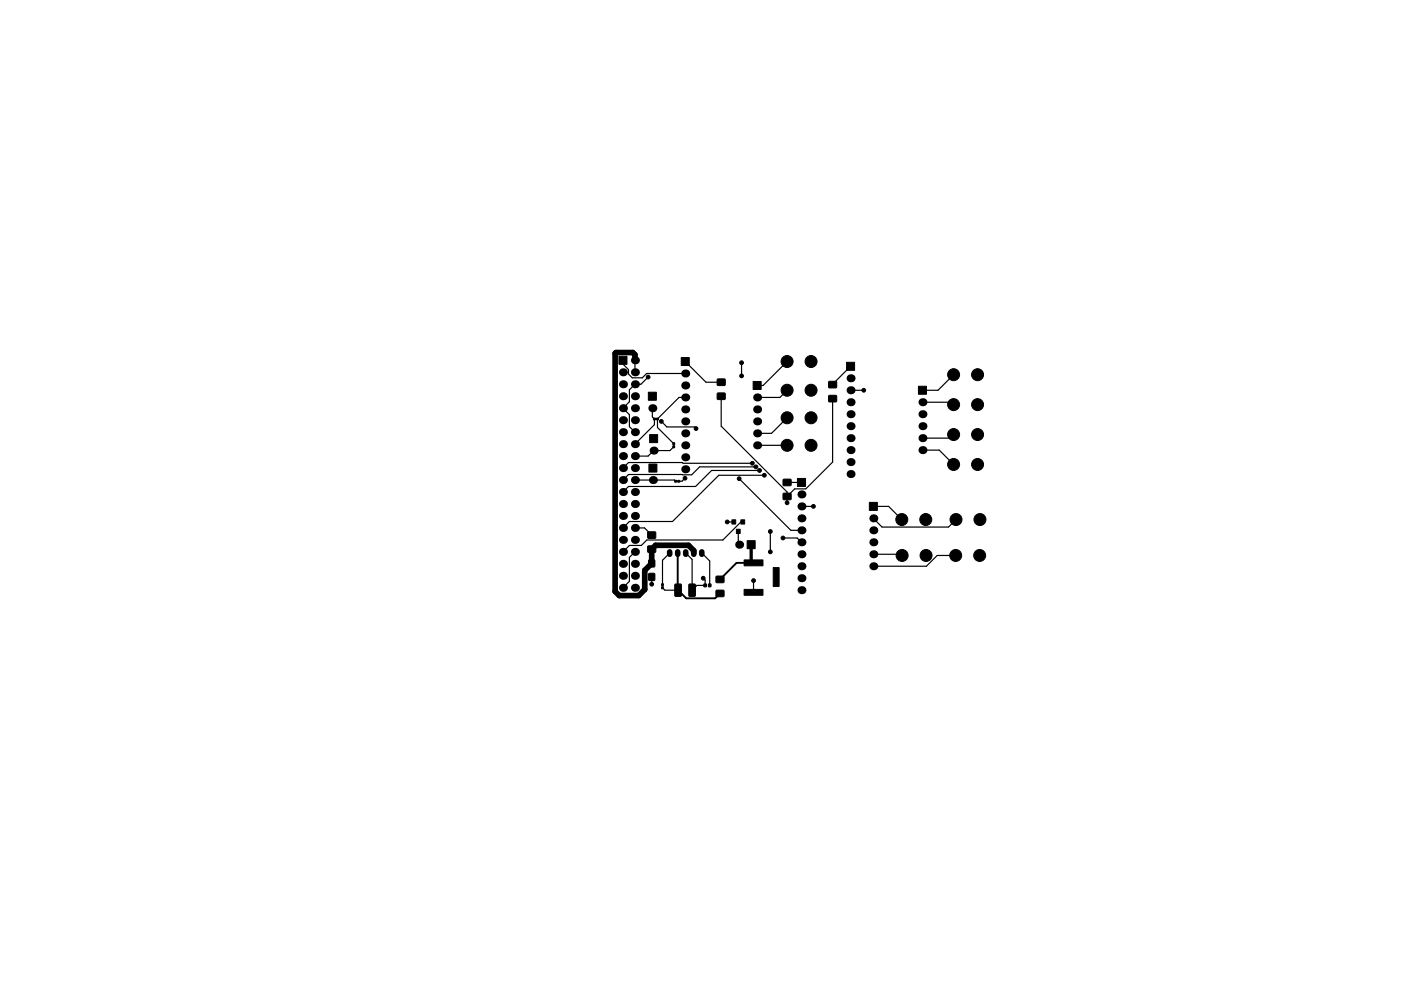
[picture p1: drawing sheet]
<svg xmlns="http://www.w3.org/2000/svg" width="297mm" height="210mm" viewBox="0 0 297 210" stroke-linecap="round" stroke-linejoin="round" font-family="sans-serif">
<g fill="#000" stroke="#000" stroke-width=".21">
<path d="M131.2 75.6h1.7v1.7h-1.7zM144.4 75.9h1.7v1.7h-1.7zM179.5 76.9h1.7v1.7h-1.7zM137.5 83.2h1.7v1.7h-1.7zM137.7 92.2h1.7v1.7h-1.7zM138.6 88.7h.3l.1 .4h-.4zM139.2 88.7h.4v.4h-.4zM142.7 94.6h.3v.4h-.3zM142.7 93.9l.3 .1v.4l-.3-.1zM152.1 83.4h1.6v1.3h-1.6zM152.1 80.5l1.6-.1v1.3h-1.6zM159.7 80.9h1.7v1.7h-1.7z"/>
<path d="M175.7 81l1.6-.1v1.3l-1.6 .1zM175.7 83.9h1.6v1.3h-1.6zM194.7 81.9h1.7v1.7h-1.7zM137.6 98.5h1.7v1.7h-1.7zM137.6 118.8h1.2v1.5l-1.2-.1zM137.4 115.9h1.6v1.2l-1.6 .1zM137.4 112.9h1.6v1.3h-1.6zM143.1 101.9h.3l.1 .4h-.4zM143.7 101.9h.4v.4h-.4zM155.2 110.3h.8v.9h-.8zM156.1 112.3h.8v.9h-.8zM157.1 110.3h.8v.9h-.8z"/>
<path d="M158.4 114.7h1.7v1.7h-1.7zM166.1 104.7h1.6v1.3h-1.6zM166.1 101.7h1.6v1.3h-1.6zM169.1 101.5h1.7v1.7h-1.7zM184.3 106.6h1.7v1.7h-1.7zM137.6 121.7h1.2v1.4h-1.2zM140.3 124.5h.3v.4h-.3zM140.3 123.9h.3v.4h-.3zM143.1 124l1.2-.1 .2 .1v2.3l-.2 .2h-1l-.2-.1zM146.1 124l1.1-.1 .2 .1 .1 2.3-.2 .2h-1l-.3-.1zM149.3 123.9h.5l-.1 .6h-.5zM150.2 123.9h.5v.6h-.5z"/>
<path d="M151.9 122.3h1.5l.1 1.3h-1.6zM151.9 125.3l1.5-.1 .1 1.3-1.6 .1zM157.8 125h4v1.3h-4zM157.8 118.8h4v1.2h-4zM163.9 120.4h1.3v4h-1.3z"/>
<circle cx="157.2" cy="79.8" r=".4"/>
<circle cx="157.2" cy="77" r=".4"/>
<circle cx="166.9" cy="76.7" r="1.27"/>
<circle cx="172" cy="76.7" r="1.27"/>
<circle cx="202.2" cy="79.5" r="1.27"/>
<circle cx="207.3" cy="79.5" r="1.27"/>
<circle cx="137.4" cy="80" r=".4"/>
<circle cx="140.2" cy="89.4" r=".4"/>
<circle cx="147.6" cy="90.9" r=".4"/>
<circle cx="159.5" cy="98.3" r=".4"/>
<circle cx="160.3" cy="99.1" r=".4"/>
<circle cx="161" cy="99.8" r=".4"/>
<circle cx="166.9" cy="82.8" r="1.27"/>
<circle cx="166.9" cy="88.6" r="1.27"/>
<circle cx="166.9" cy="94.5" r="1.27"/>
<circle cx="172" cy="82.8" r="1.27"/>
<circle cx="172" cy="88.6" r="1.27"/>
<circle cx="172" cy="94.5" r="1.27"/>
<circle cx="183.1" cy="82.8" r=".4"/>
<circle cx="202.2" cy="98.5" r="1.27"/>
<circle cx="202.2" cy="92.2" r="1.27"/>
<circle cx="202.2" cy="85.8" r="1.27"/>
<circle cx="207.3" cy="98.5" r="1.27"/>
<circle cx="207.3" cy="92.2" r="1.27"/>
<circle cx="207.3" cy="85.8" r="1.27"/>
<circle cx="145.2" cy="101.5" r=".4"/>
<circle cx="154.2" cy="110.7" r=".4"/>
<circle cx="156.7" cy="101.6" r=".4"/>
<circle cx="162.1" cy="100.8" r=".4"/>
<circle cx="163.3" cy="112.8" r=".4"/>
<circle cx="163.3" cy="117.1" r=".4"/>
<circle cx="166" cy="114.1" r=".4"/>
<circle cx="166.9" cy="106.7" r=".4"/>
<circle cx="172.5" cy="107.4" r=".4"/>
<circle cx="191.2" cy="110.2" r="1.27"/>
<circle cx="191.3" cy="117.9" r="1.27"/>
<circle cx="196.3" cy="110.2" r="1.27"/>
<circle cx="196.3" cy="117.9" r="1.27"/>
<circle cx="202.6" cy="117.9" r="1.27"/>
<circle cx="202.7" cy="110.2" r="1.27"/>
<circle cx="207.7" cy="117.9" r="1.27"/>
<circle cx="207.8" cy="110.2" r="1.27"/>
<circle cx="138.2" cy="123.9" r=".4"/>
<circle cx="149.1" cy="122.7" r=".4"/>
<circle cx="159.8" cy="123.2" r=".4"/>
</g>
<g fill="#000">
<circle cx="132.1" cy="79" r=".85"/>
<circle cx="134.6" cy="76.4" r=".85"/>
<circle cx="134.6" cy="79" r=".85"/>
<circle cx="145.3" cy="79.2" r=".85"/>
<circle cx="132.1" cy="96.8" r=".85"/>
<circle cx="132.1" cy="99.3" r=".85"/>
<circle cx="132.1" cy="91.7" r=".85"/>
<circle cx="132.1" cy="89.1" r=".85"/>
<circle cx="132.1" cy="86.6" r=".85"/>
<circle cx="132.1" cy="84.1" r=".85"/>
<circle cx="132.1" cy="81.5" r=".85"/>
<circle cx="132.1" cy="94.2" r=".85"/>
<circle cx="134.6" cy="99.3" r=".85"/>
<circle cx="134.6" cy="86.6" r=".85"/>
<circle cx="134.6" cy="96.8" r=".85"/>
<circle cx="134.6" cy="94.2" r=".85"/>
<circle cx="134.6" cy="91.7" r=".85"/>
<circle cx="134.6" cy="84.1" r=".85"/>
<circle cx="134.6" cy="89.1" r=".85"/>
<circle cx="134.6" cy="81.5" r=".85"/>
<circle cx="138.3" cy="86.6" r=".85"/>
<circle cx="138.6" cy="95.6" r=".85"/>
<circle cx="145.3" cy="99.6" r=".85"/>
<circle cx="145.3" cy="94.5" r=".85"/>
<circle cx="145.3" cy="91.9" r=".85"/>
<circle cx="145.3" cy="89.4" r=".85"/>
<circle cx="145.3" cy="84.3" r=".85"/>
<circle cx="145.3" cy="97" r=".85"/>
<circle cx="145.3" cy="86.9" r=".85"/>
<circle cx="145.3" cy="81.8" r=".85"/>
<circle cx="160.5" cy="84.3" r=".85"/>
<circle cx="160.5" cy="91.9" r=".85"/>
<circle cx="160.5" cy="89.4" r=".85"/>
<circle cx="160.5" cy="94.5" r=".85"/>
<circle cx="160.5" cy="86.9" r=".85"/>
<circle cx="180.3" cy="85.3" r=".85"/>
<circle cx="180.3" cy="95.5" r=".85"/>
<circle cx="180.3" cy="98" r=".85"/>
<circle cx="180.3" cy="82.8" r=".85"/>
<circle cx="180.3" cy="87.9" r=".85"/>
<circle cx="180.3" cy="90.4" r=".85"/>
<circle cx="180.3" cy="93" r=".85"/>
<circle cx="180.3" cy="80.3" r=".85"/>
<circle cx="195.6" cy="95.5" r=".85"/>
<circle cx="195.6" cy="93" r=".85"/>
<circle cx="195.6" cy="87.9" r=".85"/>
<circle cx="195.6" cy="90.4" r=".85"/>
<circle cx="195.6" cy="85.3" r=".85"/>
<circle cx="132.1" cy="117.1" r=".85"/>
<circle cx="132.1" cy="114.5" r=".85"/>
<circle cx="132.1" cy="101.8" r=".85"/>
<circle cx="132.1" cy="119.6" r=".85"/>
<circle cx="132.1" cy="106.9" r=".85"/>
<circle cx="132.1" cy="112" r=".85"/>
<circle cx="132.1" cy="109.5" r=".85"/>
<circle cx="132.1" cy="104.4" r=".85"/>
<circle cx="134.6" cy="101.8" r=".85"/>
<circle cx="134.6" cy="117.1" r=".85"/>
<circle cx="134.6" cy="106.9" r=".85"/>
<circle cx="134.6" cy="114.5" r=".85"/>
<circle cx="134.6" cy="109.5" r=".85"/>
<circle cx="134.6" cy="104.4" r=".85"/>
<circle cx="134.6" cy="119.6" r=".85"/>
<circle cx="134.6" cy="112" r=".85"/>
<circle cx="138.4" cy="101.8" r=".85"/>
<circle cx="156.7" cy="115.6" r=".85"/>
<circle cx="169.9" cy="117.6" r=".85"/>
<circle cx="169.9" cy="115.1" r=".85"/>
<circle cx="169.9" cy="110" r=".85"/>
<circle cx="169.9" cy="104.9" r=".85"/>
<circle cx="169.9" cy="112.5" r=".85"/>
<circle cx="169.9" cy="107.4" r=".85"/>
<circle cx="180.3" cy="100.6" r=".85"/>
<circle cx="185.2" cy="110" r=".85"/>
<circle cx="185.2" cy="112.5" r=".85"/>
<circle cx="185.2" cy="115.1" r=".85"/>
<circle cx="185.2" cy="117.6" r=".85"/>
<circle cx="132.1" cy="122.2" r=".85"/>
<circle cx="132.1" cy="124.7" r=".85"/>
<circle cx="134.6" cy="124.7" r=".85"/>
<circle cx="134.6" cy="122.2" r=".85"/>
<circle cx="169.9" cy="125.2" r=".85"/>
<circle cx="169.9" cy="122.7" r=".85"/>
<circle cx="169.9" cy="120.1" r=".85"/>
<circle cx="185.2" cy="120.1" r=".85"/>
</g>
<path d="M134.6 76.4v-1.2l-.4-.4h-3.6l-.2 .2v50.5l.9 .9h4.1l1.3-1.3v-4.1l1.5-1.5v-3l.8-.8h7l1.1 1.1v.8M142 117.1v.5M143.7 117.1v.5M145.4 117.1v.5M148.8 117.1v.5" fill="none" stroke="#000" stroke-width="1.2"/>
<g fill="none" stroke="#000" stroke-width=".25">
<path d="M132.1 76.4v.8l1.2 1.2v1l.8 .8h2.1l.9-1h8.2M134.6 76.4v2.6M145.3 76.7l4.4 4.4h3.2M157.2 77v2.8M166.9 76.7l-5.1 5.1h-1.3M180.3 77.7l-3.8 3.9M202.2 79.5l-3.3 3.3h-3.3M137.4 80l-1.5 1.5h-1.3l-1.2 1.2v2.5l-1.3 1.4 1.3 1.4v2.5l1.2 1.2M138.3 86.6v1.9l.5 .4v1.2l-4.2 4.1M140.2 89.4l1.2 1.2h5.8l.4 .3M142.8 94.8l-.8 .8h-3.4l-1.2 1.2h-2.8M145.3 84.3h-1.3l-4.6 4.6v1.8l3.4 3.4"/>
<path d="M152.9 84.1v6.3l14 14v2.3M159.5 98.3l-26.2-.2-1.2 1.2M160.3 99.1h-12l-1.6 1.6h-13.4l-1.2 1.1M160.5 94.5h6.4M161 99.8h-10.1l-3.4 3.4h-14.2l-1.2 1.2M166.9 82.8l-1.5 1.5h-4.9M166.9 88.6l-3.3 3.3h-3.1M176.5 84.6v13.4l-5.7 5.7h-2.3l-1.6 1.6M180.3 82.8h2.8M195.6 95.5h3.5l3.1 3M195.6 85.3h6.1l.5 .5M202.2 92.2l-.8 .8h-5.8"/>
<path d="M134.6 117.1l-1.2 1.2v5l-1.3 1.4M134.6 112h2.1l1.5 1.5M134.6 101.8h8.4l.3 .3M142 117.3l-1.5 1.6v5.2M145.2 101.5l-.6 .6h-.7M145.4 117.3l1.3 1.4v6.5l1.1-1h1.7v-1.1l-.4-.4M148.8 117.3l1.7 1.7v5.2M154.2 110.7h1.4M156.5 112.7v2.7l.2 .2M156.7 101.6l11 10.9h2.2M157.5 110.7h-.4l-3.8 3.9h-16.2l-1.1 1.1h-2.6l-1.3 1.4M162.1 100.8h-9.7l-9.8 9.8h-9.2l-1.3 1.4"/>
<path d="M163.3 112.8v4.3M166 114.1h3l.9 1M166.9 102.4h3M169.9 107.4h2.6M185.2 107.4h3.2l2.8 2.8M185.2 110l1.8 1.8h14.1l1.6-1.6M185.2 117.6h5.8l.3 .3M202.6 117.9h-3.9l-2.3 2.2h-11.2M138.2 122.4v1.5M140.5 124.7l.5 .5h2.8M159.8 123.2v2.5"/>
</g>
<path d="M159.3 115.6v3.3l.5 .5" fill="none" stroke="#000" stroke-width=".7"/>
<path d="M143.7 117.3v7.8l1.8 1.8h6.1l1.1-1M159.8 119.4h-3.6l-3.5 3.5" fill="none" stroke="#000" stroke-width=".4"/>
</svg>
